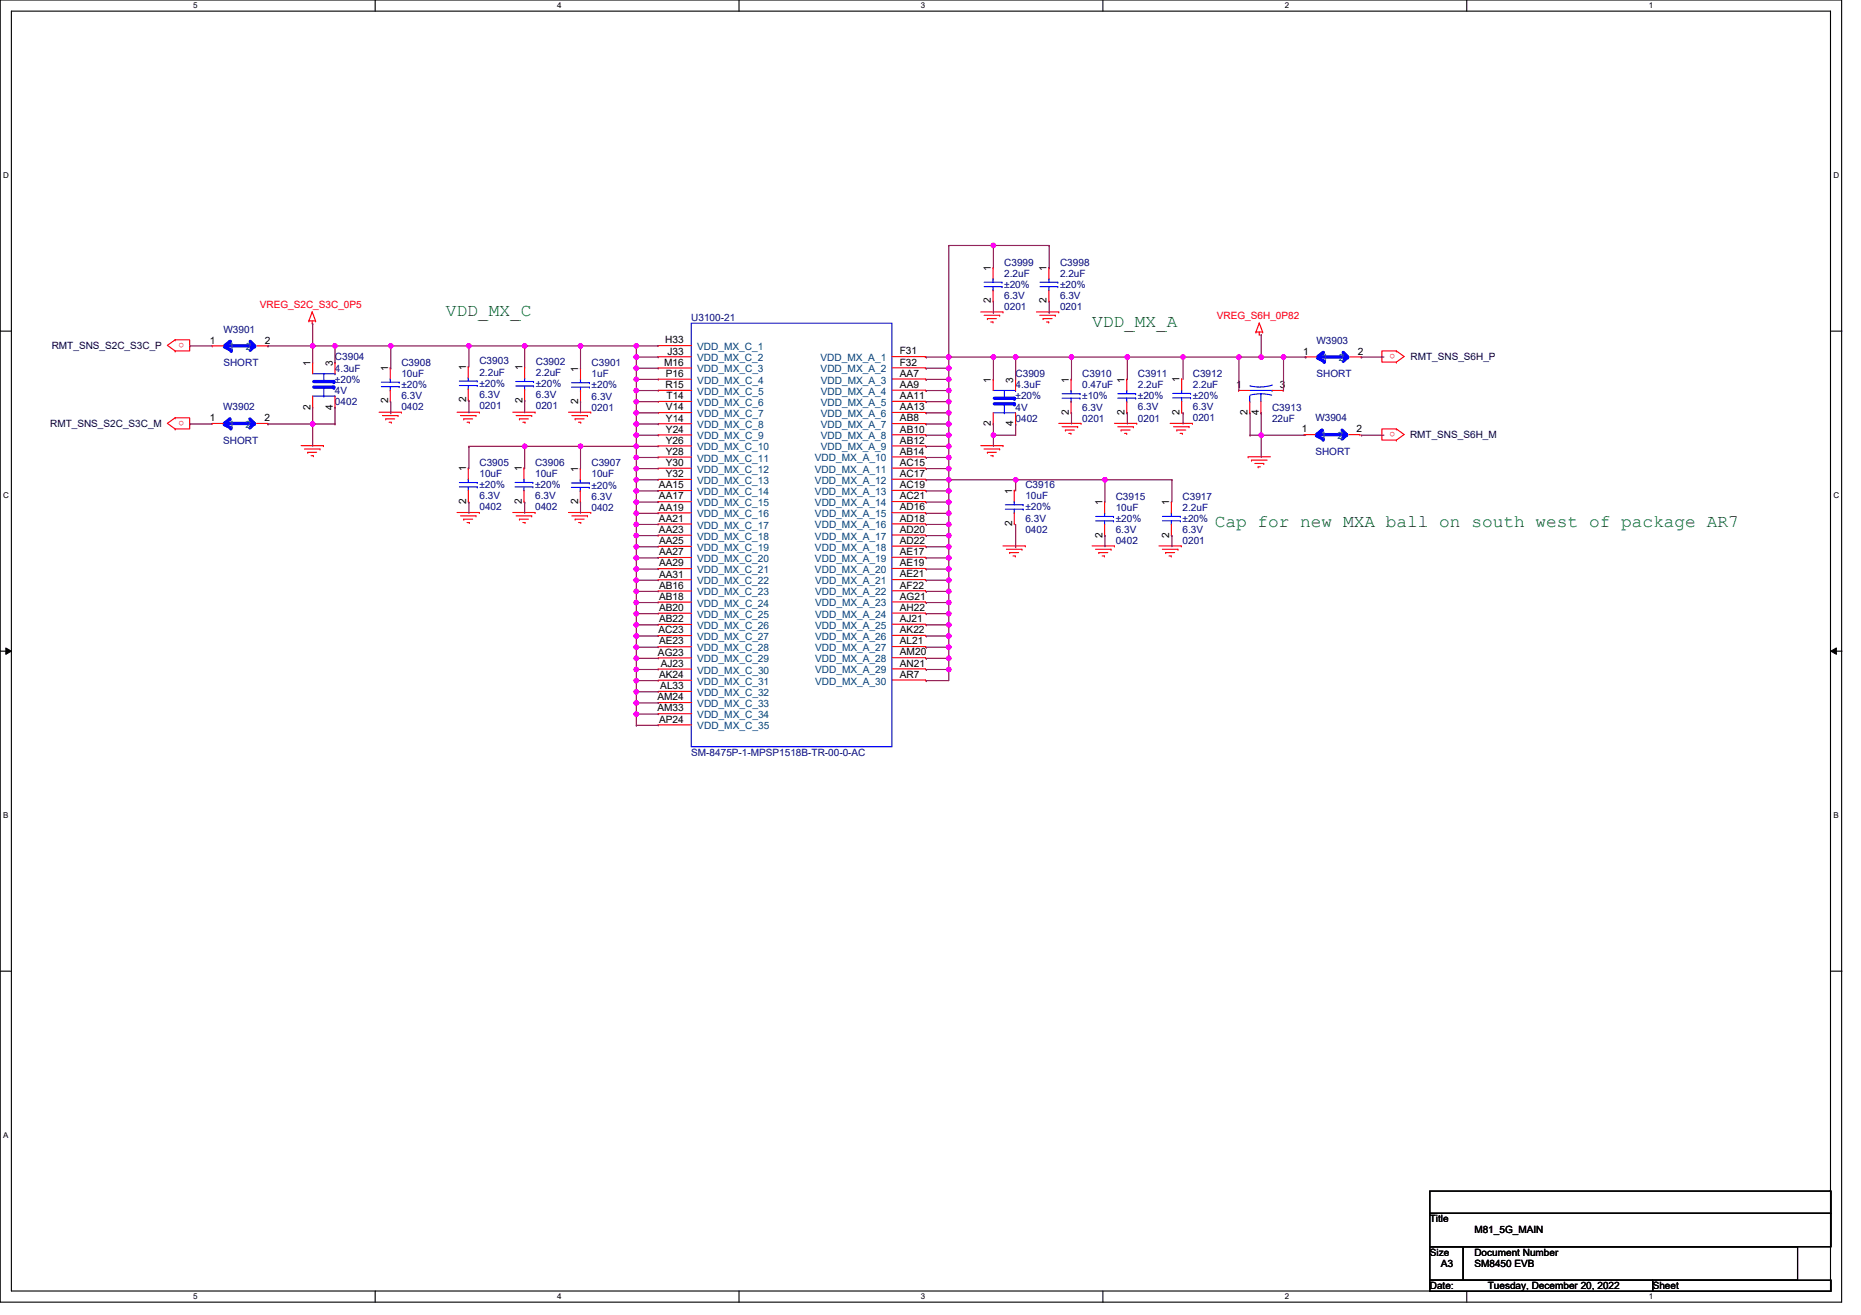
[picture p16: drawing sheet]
<svg xmlns="http://www.w3.org/2000/svg" width="297mm" height="210mm" viewBox="0 0 297 210" stroke-linecap="round" stroke-linejoin="round" font-family="sans-serif">
<defs><g id="words">
<g font-size="2.8" fill="#008000">
<text x="71.2" y="50.4">VDD_MX_C</text>
<text x="174.3" y="52.2">VDD_MX_A</text>
<text x="193.9" y="84.2">Cap for new MXA ball on south west of package AR7</text>
</g>
<g font-size="1.6">
<text x="158.1" y="43.3" transform="rotate(-90 158.1 43.3)">1</text>
<text x="167.1" y="43.3" transform="rotate(-90 167.1 43.3)">1</text>
<text x="158.1" y="48.4" transform="rotate(-90 158.1 48.4)">2</text>
<text x="167.1" y="48.4" transform="rotate(-90 167.1 48.4)">2</text>
<text x="33.5" y="54.8">1</text>
<text x="42.2" y="54.8">2</text>
<text x="49.5" y="58.4" transform="rotate(-90 49.5 58.4)">1</text>
<text x="53.1" y="58.4" transform="rotate(-90 53.1 58.4)">3</text>
<text x="61.9" y="59.2" transform="rotate(-90 61.9 59.2)">1</text>
<text x="74.4" y="59.1" transform="rotate(-90 74.4 59.1)">1</text>
<text x="83.4" y="59.1" transform="rotate(-90 83.4 59.1)">1</text>
<text x="92.3" y="59.3" transform="rotate(-90 92.3 59.3)">1</text>
<text x="106" y="58.4">M16</text>
<text x="106.2" y="54.8">H33</text>
<text x="106.5" y="56.6">J33</text>
<text x="143.6" y="56.6">F31</text>
<text x="143.6" y="58.4">F32</text>
<text x="208" y="56.6">1</text>
<text x="216.7" y="56.6">2</text>
<text x="49.5" y="65.4" transform="rotate(-90 49.5 65.4)">2</text>
<text x="53.1" y="65.4" transform="rotate(-90 53.1 65.4)">4</text>
<text x="61.9" y="64.4" transform="rotate(-90 61.9 64.4)">2</text>
<text x="74.4" y="64.2" transform="rotate(-90 74.4 64.2)">2</text>
<text x="83.4" y="64.3" transform="rotate(-90 83.4 64.3)">2</text>
<text x="92.3" y="64.5" transform="rotate(-90 92.3 64.5)">2</text>
<text x="106.2" y="61.9">R15</text>
<text x="106.3" y="60.2">P16</text>
<text x="106.3" y="65.5">V14</text>
<text x="106.4" y="63.7">T14</text>
<text x="143.6" y="60.1">AA7</text>
<text x="143.6" y="61.9">AA9</text>
<text x="143.6" y="63.7">AA11</text>
<text x="143.6" y="65.5">AA13</text>
<text x="158.2" y="61.1" transform="rotate(-90 158.2 61.1)">1</text>
<text x="161.7" y="61.1" transform="rotate(-90 161.7 61.1)">3</text>
<text x="170.6" y="61.1" transform="rotate(-90 170.6 61.1)">1</text>
<text x="179.5" y="61.1" transform="rotate(-90 179.5 61.1)">1</text>
<text x="188.2" y="61" transform="rotate(-90 188.2 61)">1</text>
<text x="197.3" y="62">1</text>
<text x="204.3" y="62">3</text>
<text x="33.5" y="67.2">1</text>
<text x="42.2" y="67.2">2</text>
<text x="106.3" y="70.8">Y26</text>
<text x="106.3" y="67.3">Y14</text>
<text x="106.3" y="69.1">Y24</text>
<text x="143.6" y="67.3">AB8</text>
<text x="143.6" y="69">AB10</text>
<text x="143.6" y="70.8">AB12</text>
<text x="158.2" y="68" transform="rotate(-90 158.2 68)">2</text>
<text x="161.7" y="68" transform="rotate(-90 161.7 68)">4</text>
<text x="170.6" y="66.2" transform="rotate(-90 170.6 66.2)">2</text>
<text x="179.5" y="66.2" transform="rotate(-90 179.5 66.2)">2</text>
<text x="188.2" y="66.2" transform="rotate(-90 188.2 66.2)">2</text>
<text x="199.1" y="66.2" transform="rotate(-90 199.1 66.2)">2</text>
<text x="200.9" y="66.2" transform="rotate(-90 200.9 66.2)">4</text>
<text x="207.8" y="69">1</text>
<text x="216.5" y="69">2</text>
<text x="74.4" y="75.2" transform="rotate(-90 74.4 75.2)">1</text>
<text x="83.3" y="75.2" transform="rotate(-90 83.3 75.2)">1</text>
<text x="92.3" y="75.3" transform="rotate(-90 92.3 75.3)">1</text>
<text x="105.2" y="77.9">AA15</text>
<text x="106.3" y="72.6">Y28</text>
<text x="106.3" y="74.4">Y30</text>
<text x="106.3" y="76.2">Y32</text>
<text x="143.6" y="72.6">AB14</text>
<text x="143.6" y="74.4">AC15</text>
<text x="143.6" y="76.1">AC17</text>
<text x="143.6" y="77.9">AC19</text>
<text x="74.4" y="80.4" transform="rotate(-90 74.4 80.4)">2</text>
<text x="83.3" y="80.4" transform="rotate(-90 83.3 80.4)">2</text>
<text x="92.3" y="80.5" transform="rotate(-90 92.3 80.5)">2</text>
<text x="105.2" y="79.7">AA17</text>
<text x="105.2" y="81.5">AA19</text>
<text x="105.2" y="83.3">AA21</text>
<text x="143.6" y="79.7">AC21</text>
<text x="143.6" y="81.5">AD16</text>
<text x="143.6" y="83.3">AD18</text>
<text x="161.5" y="78.8" transform="rotate(-90 161.5 78.8)">1</text>
<text x="161.5" y="84" transform="rotate(-90 161.5 84)">2</text>
<text x="175.9" y="80.7" transform="rotate(-90 175.9 80.7)">1</text>
<text x="186.6" y="80.6" transform="rotate(-90 186.6 80.6)">1</text>
<text x="105.2" y="85.1">AA23</text>
<text x="105.2" y="86.8">AA25</text>
<text x="105.2" y="88.6">AA27</text>
<text x="143.6" y="85">AD20</text>
<text x="143.6" y="86.8">AD22</text>
<text x="143.6" y="88.6">AE17</text>
<text x="176" y="85.8" transform="rotate(-90 176 85.8)">2</text>
<text x="186.6" y="85.8" transform="rotate(-90 186.6 85.8)">2</text>
<text x="105.2" y="90.4">AA29</text>
<text x="105.2" y="92.2">AA31</text>
<text x="105.2" y="94">AB16</text>
<text x="105.2" y="95.8">AB18</text>
<text x="143.6" y="90.4">AE19</text>
<text x="143.6" y="92.2">AE21</text>
<text x="143.6" y="93.9">AF22</text>
<text x="143.6" y="95.7">AG21</text>
<text x="105.1" y="101.1">AC23</text>
<text x="105.2" y="97.5">AB20</text>
<text x="105.2" y="99.3">AB22</text>
<text x="143.6" y="97.5">AH22</text>
<text x="143.6" y="99.3">AJ21</text>
<text x="143.6" y="101.1">AK22</text>
<text x="105" y="104.7">AG23</text>
<text x="105.2" y="102.9">AE23</text>
<text x="105.5" y="106.4">AJ23</text>
<text x="143.6" y="102.8">AL21</text>
<text x="143.6" y="104.6">AM20</text>
<text x="143.6" y="106.4">AN21</text>
<text x="104.9" y="111.8">AM24</text>
<text x="104.9" y="113.6">AM33</text>
<text x="105.2" y="108.2">AK24</text>
<text x="105.4" y="110">AL33</text>
<text x="143.6" y="108.2">AR7</text>
<text x="105.2" y="115.3">AP24</text>
<text x="228.2" y="195.1">Title</text>
<text x="235.3" y="196.9">M81_5G_MAIN</text>
<text x="228.2" y="200.4">Size</text>
<text x="230" y="202.2">A3</text>
<text x="235.3" y="200.4">Document Number</text>
<text x="235.3" y="202.2">SM8450 EVB</text>
<text x="228.2" y="205.8">Date:</text>
<text x="237.5" y="205.8">Tuesday, December 20, 2022</text>
<text x="263.8" y="205.8">Sheet</text>
</g>
<g font-size="1.6" fill="#000080">
<text x="160.3" y="42.4">C3999</text>
<text x="160.3" y="44.2">2.2uF</text>
<text x="160.3" y="47.7">6.3V</text>
<text x="160.3" y="45.9">±20%</text>
<text x="169.2" y="42.4">C3998</text>
<text x="169.2" y="44.2">2.2uF</text>
<text x="169.2" y="47.7">6.3V</text>
<text x="169.2" y="45.9">±20%</text>
<text x="35.7" y="53.1">W3901</text>
<text x="110.3" y="51.2">U3100-21</text>
<text x="160.3" y="49.5">0201</text>
<text x="169.2" y="49.5">0201</text>
<text x="35.7" y="58.4">SHORT</text>
<text x="53.5" y="57.5">C3904</text>
<text x="53.5" y="59.3">4.3uF</text>
<text x="64.1" y="58.4">C3908</text>
<text x="76.5" y="58.2">C3903</text>
<text x="76.5" y="60">2.2uF</text>
<text x="85.5" y="58.2">C3902</text>
<text x="94.4" y="58.4">C3901</text>
<text x="210.1" y="54.8">W3903</text>
<text x="35.6" y="65.5">W3902</text>
<text x="53.5" y="64.7">0402</text>
<text x="53.5" y="62.9">4V</text>
<text x="53.5" y="61.1">±20%</text>
<text x="64.1" y="60.1">10uF</text>
<text x="64.1" y="65.5">0402</text>
<text x="64.1" y="63.7">6.3V</text>
<text x="64.1" y="61.9">±20%</text>
<text x="76.5" y="65.3">0201</text>
<text x="76.5" y="63.5">6.3V</text>
<text x="76.5" y="61.7">±20%</text>
<text x="85.5" y="60">2.2uF</text>
<text x="85.5" y="65.4">0201</text>
<text x="85.5" y="63.6">6.3V</text>
<text x="85.5" y="61.8">±20%</text>
<text x="94.4" y="60.2">1uF</text>
<text x="94.4" y="65.6">0201</text>
<text x="94.4" y="63.8">6.3V</text>
<text x="94.4" y="62">±20%</text>
<text x="162.1" y="60.2">C3909</text>
<text x="162.1" y="62">4.3uF</text>
<text x="162.1" y="65.5">4V</text>
<text x="162.1" y="63.8">±20%</text>
<text x="172.7" y="60.2">C3910</text>
<text x="172.7" y="62">0.47uF</text>
<text x="172.7" y="65.5">6.3V</text>
<text x="172.7" y="63.7">±10%</text>
<text x="181.6" y="60.2">C3911</text>
<text x="181.6" y="62">2.2uF</text>
<text x="181.6" y="65.5">6.3V</text>
<text x="181.6" y="63.7">±20%</text>
<text x="190.4" y="60.1">C3912</text>
<text x="190.4" y="61.9">2.2uF</text>
<text x="190.4" y="65.5">6.3V</text>
<text x="190.4" y="63.7">±20%</text>
<text x="203" y="65.5">C3913</text>
<text x="210.1" y="60.2">SHORT</text>
<text x="35.6" y="70.8">SHORT</text>
<text x="162.1" y="67.3">0402</text>
<text x="172.7" y="67.3">0201</text>
<text x="181.6" y="67.3">0201</text>
<text x="190.4" y="67.3">0201</text>
<text x="203" y="67.3">22uF</text>
<text x="209.9" y="67.3">W3904</text>
<text x="76.5" y="74.4">C3905</text>
<text x="76.5" y="76.1">10uF</text>
<text x="76.5" y="77.9">±20%</text>
<text x="85.4" y="74.4">C3906</text>
<text x="85.4" y="76.1">10uF</text>
<text x="85.4" y="77.9">±20%</text>
<text x="94.4" y="74.4">C3907</text>
<text x="94.4" y="76.2">10uF</text>
<text x="94.4" y="78">±20%</text>
<text x="163.7" y="77.9">C3916</text>
<text x="209.9" y="72.6">SHORT</text>
<text x="76.5" y="81.5">0402</text>
<text x="76.5" y="79.7">6.3V</text>
<text x="85.4" y="81.5">0402</text>
<text x="85.4" y="79.7">6.3V</text>
<text x="94.4" y="81.6">0402</text>
<text x="94.4" y="79.8">6.3V</text>
<text x="163.7" y="79.7">10uF</text>
<text x="163.7" y="83.2">6.3V</text>
<text x="163.7" y="81.5">±20%</text>
<text x="178.1" y="79.8">C3915</text>
<text x="178.1" y="81.6">10uF</text>
<text x="178.1" y="83.3">±20%</text>
<text x="188.7" y="79.8">C3917</text>
<text x="188.7" y="81.5">2.2uF</text>
<text x="188.7" y="83.3">±20%</text>
<text x="163.7" y="85">0402</text>
<text x="178.1" y="86.9">0402</text>
<text x="178.1" y="85.1">6.3V</text>
<text x="188.7" y="86.9">0201</text>
<text x="188.7" y="85.1">6.3V</text>
<text x="110.3" y="120.6">SM-8475P-1-MPSP1518B-TR-00-0-AC</text>
</g>
<g font-size="1.6" fill="#f00">
<text x="41.5" y="49.1">VREG_S2C_S3C_0P5</text>
<text x="194.2" y="50.9">VREG_S6H_0P82</text>
<text x="29.4" y="54.7" transform="rotate(180 29.4 54.7)">o</text>
<text x="222.7" y="56.5" transform="rotate(180 222.7 56.5)">o</text>
<text x="29.4" y="67.1" transform="rotate(180 29.4 67.1)">o</text>
<text x="222.7" y="68.9" transform="rotate(180 222.7 68.9)">o</text>
</g>
<g font-size="1.6" fill="#000040">
<text x="8.3" y="55.7">RMT_SNS_S2C_S3C_P</text>
<text x="225.1" y="57.5">RMT_SNS_S6H_P</text>
<text x="8" y="68.1">RMT_SNS_S2C_S3C_M</text>
<text x="225.1" y="69.9">RMT_SNS_S6H_M</text>
</g>
<g font-size="1.6" fill="#004080">
<text x="36.5" y="55.9">1</text>
<text x="39.2" y="55.9">2</text>
<text x="111.3" y="55.9">VDD_MX_C_1</text>
<text x="111.3" y="57.7">VDD_MX_C_2</text>
<text x="111.3" y="59.5">VDD_MX_C_3</text>
<text x="131" y="57.6">VDD_MX_A_1</text>
<text x="131" y="59.4">VDD_MX_A_2</text>
<text x="211" y="57.7">1</text>
<text x="213.7" y="57.7">2</text>
<text x="111.3" y="61.2">VDD_MX_C_4</text>
<text x="111.3" y="63">VDD_MX_C_5</text>
<text x="111.3" y="64.8">VDD_MX_C_6</text>
<text x="131" y="61.2">VDD_MX_A_3</text>
<text x="131" y="63">VDD_MX_A_4</text>
<text x="131" y="64.8">VDD_MX_A_5</text>
<text x="36.5" y="68.3">1</text>
<text x="39.2" y="68.3">2</text>
<text x="111.3" y="71.9">VDD_MX_C_10</text>
<text x="111.3" y="66.6">VDD_MX_C_7</text>
<text x="111.3" y="68.4">VDD_MX_C_8</text>
<text x="111.3" y="70.1">VDD_MX_C_9</text>
<text x="131" y="66.6">VDD_MX_A_6</text>
<text x="131" y="68.3">VDD_MX_A_7</text>
<text x="131" y="70.1">VDD_MX_A_8</text>
<text x="131" y="71.9">VDD_MX_A_9</text>
<text x="210.8" y="70.1">1</text>
<text x="213.5" y="70.1">2</text>
<text x="111.3" y="73.7">VDD_MX_C_11</text>
<text x="111.3" y="75.5">VDD_MX_C_12</text>
<text x="111.3" y="77.2">VDD_MX_C_13</text>
<text x="130.1" y="73.7">VDD_MX_A_10</text>
<text x="130.1" y="75.4">VDD_MX_A_11</text>
<text x="130.1" y="77.2">VDD_MX_A_12</text>
<text x="111.3" y="79">VDD_MX_C_14</text>
<text x="111.3" y="80.8">VDD_MX_C_15</text>
<text x="111.3" y="82.6">VDD_MX_C_16</text>
<text x="130.1" y="79">VDD_MX_A_13</text>
<text x="130.1" y="80.8">VDD_MX_A_14</text>
<text x="130.1" y="82.6">VDD_MX_A_15</text>
<text x="111.3" y="84.4">VDD_MX_C_17</text>
<text x="111.3" y="86.1">VDD_MX_C_18</text>
<text x="111.3" y="87.9">VDD_MX_C_19</text>
<text x="111.3" y="89.7">VDD_MX_C_20</text>
<text x="130.1" y="84.3">VDD_MX_A_16</text>
<text x="130.1" y="86.1">VDD_MX_A_17</text>
<text x="130.1" y="87.9">VDD_MX_A_18</text>
<text x="130.1" y="89.7">VDD_MX_A_19</text>
<text x="111.3" y="91.5">VDD_MX_C_21</text>
<text x="111.3" y="93.3">VDD_MX_C_22</text>
<text x="111.3" y="95.1">VDD_MX_C_23</text>
<text x="130.1" y="91.5">VDD_MX_A_20</text>
<text x="130.1" y="93.2">VDD_MX_A_21</text>
<text x="130.1" y="95">VDD_MX_A_22</text>
<text x="111.3" y="96.8">VDD_MX_C_24</text>
<text x="111.3" y="98.6">VDD_MX_C_25</text>
<text x="111.3" y="100.4">VDD_MX_C_26</text>
<text x="130.1" y="96.8">VDD_MX_A_23</text>
<text x="130.1" y="98.6">VDD_MX_A_24</text>
<text x="130.1" y="100.4">VDD_MX_A_25</text>
<text x="111.3" y="102.2">VDD_MX_C_27</text>
<text x="111.3" y="104">VDD_MX_C_28</text>
<text x="111.3" y="105.7">VDD_MX_C_29</text>
<text x="111.3" y="107.5">VDD_MX_C_30</text>
<text x="130.1" y="102.1">VDD_MX_A_26</text>
<text x="130.1" y="103.9">VDD_MX_A_27</text>
<text x="130.1" y="105.7">VDD_MX_A_28</text>
<text x="130.1" y="107.5">VDD_MX_A_29</text>
<text x="111.3" y="109.3">VDD_MX_C_31</text>
<text x="111.3" y="111.1">VDD_MX_C_32</text>
<text x="111.3" y="112.9">VDD_MX_C_33</text>
<text x="130.1" y="109.3">VDD_MX_A_30</text>
<text x="111.3" y="114.6">VDD_MX_C_34</text>
<text x="111.3" y="116.4">VDD_MX_C_35</text>
</g>
<g font-size="1.3">
<text x="30.9" y="1.3">5</text>
<text x="88.9" y="1.3">4</text>
<text x="147" y="1.3">3</text>
<text x="205.1" y="1.3">2</text>
<text x="263.2" y="1.3">1</text>
<text x=".5" y="28.5">D</text>
<text x="292.6" y="28.5">D</text>
<text x=".5" y="79.5">C</text>
<text x="292.7" y="79.5">C</text>
<text x=".5" y="130.6">B</text>
<text x="292.7" y="130.6">B</text>
<text x=".5" y="181.7">A</text>
<text x="30.9" y="207.4">5</text>
<text x="88.9" y="207.4">4</text>
<text x="147" y="207.4">3</text>
<text x="205.1" y="207.4">2</text>
<text x="263.2" y="207.4">1</text>
</g>
</g></defs>
<path d="M1.8 1.8h290.4v204.3h-290.4zM293.9 0h-293.9v207.9h293.9v-207.9" fill="none" stroke="#000" stroke-width=".18"/>
<g fill="#fff">
<path d="M30.9 .2h.7v1.4h-.7z"/>
<path d="M30.9 206.3h.7v1.4h-.7z"/>
</g>
<path d="M59.9 0v1.8M59.9 206.1v1.8" fill="none" stroke="#000" stroke-width=".18"/>
<g fill="#fff">
<path d="M88.9 .2h.7v1.4h-.7z"/>
<path d="M88.9 206.3h.7v1.4h-.7z"/>
</g>
<path d="M118 0v1.8M118 206.1v1.8" fill="none" stroke="#000" stroke-width=".18"/>
<g fill="#fff">
<path d="M147 .2h.7v1.4h-.7z"/>
<path d="M147 206.3h.7v1.4h-.7z"/>
</g>
<path d="M176 0v1.8M176 206.1v1.8" fill="none" stroke="#000" stroke-width=".18"/>
<g fill="#fff">
<path d="M205.1 .2h.7v1.4h-.7z"/>
<path d="M205.1 206.3h.7v1.4h-.7z"/>
</g>
<path d="M234.1 0v1.8M234.1 206.1v1.8" fill="none" stroke="#000" stroke-width=".18"/>
<g fill="#fff">
<path d="M263.2 .2h.7v1.4h-.7z"/>
<path d="M263.2 206.3h.7v1.4h-.7z"/>
<path d="M.5 27.3h.9v1.4h-.9z"/>
<path d="M292.6 27.3h1v1.4h-1z"/>
<path d="M.5 78.4h.9v1.4h-.9z"/>
<path d="M292.7 78.4h.9v1.4h-.9z"/>
</g>
<path d="M0 52.9h1.8M292.2 52.9h1.8" fill="none" stroke="#000" stroke-width=".18"/>
<g fill="#fff">
<path d="M.5 129.5h.8v1.4h-.8z"/>
<path d="M292.7 129.5h.8v1.4h-.8z"/>
</g>
<path d="M0 103.9h1.8M292.2 103.9h1.8" fill="none" stroke="#000" stroke-width=".18"/>
<path d="M.9 103.4l.9 .5-.9 .5zM292.2 103.9l.9-.5v1z" fill="#000"/>
<path d="M.9 103.4l.9 .5-.9 .5zM292.2 103.9l.9-.5v1z" fill="none" stroke="#000" stroke-width=".16"/>
<path d="M.5 180.6h.8v1.4h-.8z" fill="#fff"/>
<path d="M0 155h1.8M292.2 155h1.8M228.2 190.1h64v3.6h-64zM228.2 193.7h64v5.3h-64zM228.2 199h5.4v5.3h-5.4zM228.2 199h5.4v5.4h-5.4zM233.6 199h53.3v5.3h-53.3zM233.6 199h53.3v5.4h-53.3zM228.2 204.3h35.6v1.8h-35.6zM228.2 204.4h35.6v1.7h-35.6zM263.8 204.3h28.4v1.8h-28.4zM263.8 204.4h28.4v1.7h-28.4z" fill="none" stroke="#000" stroke-width=".18"/>
<g fill="none" stroke="#f00" stroke-width=".18">
<path d="M28 56h.1M28 54.2h.1M28 54.2h2.3v1.8h-2.3M28 54.2l-1.3 .9 1.3 .9M49.3 51.2h.1M49.3 51.2h1.1M49.8 51.6h.1M49.8 49.8h.1M49.8 51.2v.4M49.8 49.8l.6 1.4M49.8 49.8l-.5 1.4M50.4 51.2h.1"/>
<path d="M62.3 58.7h.1M62.3 58.7v1.8M74.7 58.5h.1M74.7 58.5v1.8M156.5 49.8h3.6M157.1 50.3h2.5M157.6 50.9h.1M157.6 50.9h1.4M158.1 51.4h.4M158.5 51.4h.1M159.6 50.3h.1M160.1 49.8h.1"/>
<path d="M165.4 49.8h3.6M166 50.3h2.4M166.5 50.9h.1M166.5 50.9h1.4M167 51.4h.4M167.4 51.4h.1M168.4 50.3h.1M169 49.8h.1M200.5 53h.1M200.5 53h1M201 53.4h.1M201 51.6h.1"/>
<path d="M201 53v.4M201 51.6l-.5 1.4M201 51.6l.5 1.4M201.5 53h.1M222.9 57.8h.1M222.9 56h.1M222.9 56h-2.3v1.8h2.3M222.9 56l1.2 .9-1.2 .9M28 68.5h.1M28 66.7h.1M28 66.7h2.3v1.8h-2.3M28 66.7l-1.3 .9 1.3 .9"/>
<path d="M48.1 71.1h3.5M48.6 71.7h2.5M49.1 72.2h.1M49.1 72.2h1.4M49.7 72.7h.3M50 72.7h.1M51.1 71.7h.1M51.6 71.1h.1M60.5 65.8h3.6M61 66.3h2.5M61.6 66.9h.1M61.6 66.9h1.4"/>
<path d="M62.1 67.4h.4M62.3 64h.1M62.3 62.3v1.7M62.5 67.4h.1M63.5 66.3h.1M64.1 65.8h.1M73 65.8h3.5M73.5 66.3h2.5M74 66.9h.1M74 66.9h1.4M74.6 67.4h.3M74.7 63.9h.1"/>
<path d="M74.7 62.1v1.8M74.9 67.4h.1M76 66.3h.1M76.5 65.8h.1M81.8 65.8h3.6M82.4 66.3h2.5M82.9 66.9h.1M82.9 66.9h1.4M83.4 67.4h.4M83.6 74.7h.1M83.6 74.7v1.8M83.6 78.3v1.7"/>
<path d="M83.8 67.4h.1M84.9 66.3h.1M85.4 65.8h.1M90.7 65.8h3.6M91.3 66.3h2.5M91.8 66.9h.1M91.8 66.9h1.4M92.3 67.4h.4M92.7 67.4h.1M93.8 66.3h.1M94.3 65.8h.1M156.5 71.1h3.6"/>
<path d="M157.1 71.7h2.5M157.6 72.2h.1M157.6 72.2h1.4M158.1 72.7h.4M158.5 72.7h.1M159.6 71.7h.1M160.1 71.1h.1M161.9 78.3h.1M161.9 78.3v1.7M169 67.6h3.5M169.5 68.1h2.5M170.1 68.6h.1"/>
<path d="M170.1 68.6h1.4M170.6 69.2h.3M170.9 69.2h.1M172 68.1h.1M172.5 67.6h.1M177.9 67.6h3.5M178.4 68.1h2.5M178.9 68.6h.1M178.9 68.6h1.5M179.5 69.2h.3M179.8 69.2h.1M180.9 68.1h.1"/>
<path d="M181.4 67.6h.1M186.8 67.6h3.5M187.3 68.1h2.5M187.8 68.6h.1M187.8 68.6h1.5M188.4 69.2h.3M188.7 69.2h.1M189.8 68.1h.1M190.3 67.6h.1M199.2 72.9h.1M199.2 72.9h3.6M199.8 73.5h.1"/>
<path d="M199.8 73.5h2.4M200.3 74h1.4M200.8 74.5h.1M200.8 74.5h.4M201.7 74h.1M222.9 70.2h.1M222.9 68.5h.1M222.9 68.5h-2.3v1.7h2.3M222.9 68.5l1.2 .9-1.2 .8M73 81.8h3.5M73.5 82.3h2.5M74 82.9h.1"/>
<path d="M74 82.9h1.4M74.6 83.4h.3M74.9 83.4h.1M76 82.3h.1M76.5 81.8h.1M81.8 81.8h3.6M82.4 82.3h2.5M82.9 82.9h.1M82.9 82.9h1.4M83.4 83.4h.4M83.6 80h.1M83.8 83.4h.1"/>
<path d="M84.9 82.3h.1M85.4 81.8h.1M90.7 81.8h3.6M91.3 82.3h2.5M91.8 82.9h.1M91.8 82.9h1.4M92.3 83.4h.4M92.7 83.4h.1M93.8 82.3h.1M94.3 81.8h.1M160.1 87.1h3.6M160.6 87.7h2.5"/>
<path d="M161.2 88.2h.1M161.2 88.2h1.4M161.7 88.7h.3M161.9 83.6h.1M161.9 81.8v1.8M162 88.7h.1M163.1 87.7h.1M163.7 87.1h.1M174.3 87.1h3.6M174.9 87.7h2.4M175.4 88.2h.1M175.4 88.2h1.4"/>
<path d="M175.9 88.7h.4M176.3 88.7h.1M177.3 87.7h.1M177.9 87.1h.1M185 87.1h3.5M185.5 87.7h2.5M186.1 88.2h.1M186.1 88.2h1.4M186.6 88.7h.3M186.9 88.7h.1M188 87.7h.1M188.5 87.1h.1"/>
</g>
<g fill="none" stroke="#00f" stroke-width=".18">
<path d="M60.9 61h2.8M60.9 61.7h2.8M62.3 60.5h.1M62.3 62.3h.1M62.3 60.5v.5M62.3 61.7v.6M63.7 61h.1M63.7 61.7h.1M73.3 60.8h2.9M73.3 61.5h2.9M74.7 60.3h.1M74.7 62.1h.1"/>
<path d="M74.7 60.3v.5M74.7 61.5v.6M76.2 60.8h.1M76.2 61.5h.1M82.2 77h2.9M82.2 77.7h2.9M83.6 76.5h.1M83.6 78.3h.1M83.6 76.5v.5M83.6 77.7v.6M85.1 77h.1M85.1 77.7h.1"/>
<path d="M160.5 80.6h2.8M160.5 81.3h2.8M161.9 80h.1M161.9 81.8h.1M161.9 80v.6M161.9 81.3v.5M163.3 80.6h.1M163.3 81.3h.1"/>
</g>
<path d="M39.9 66.9l.5 .5" fill="none" stroke="#00f" stroke-width=".53"/>
<circle cx="40.4" cy="67.4" r=".26" fill="#00f"/>
<path d="M40.6 67.6l-.7 .7" fill="none" stroke="#00f" stroke-width=".53"/>
<circle cx="40.6" cy="67.6" r=".26" fill="#00f"/>
<path d="M36.2 67.6h3.9" fill="none" stroke="#00f" stroke-width=".53"/>
<circle cx="40.1" cy="67.6" r=".26" fill="#00f"/>
<path d="M36.7 66.9l-.9 .7" fill="none" stroke="#00f" stroke-width=".53"/>
<circle cx="36.7" cy="66.9" r=".26" fill="#00f"/>
<path d="M35.8 67.8l1.1 .5" fill="none" stroke="#00f" stroke-width=".53"/>
<circle cx="36.9" cy="68.3" r=".26" fill="#00f"/>
<path d="M33.8 67.6h.1M33.8 67.6h1.8M41 67.6h1.7M42.7 67.6h.1M74.7 74.7h.1M74.7 74.7v1.8M74.8 78.3v1.7M74.8 80h.1" fill="none" stroke="#f00" stroke-width=".18"/>
<path d="M73.3 77h2.9M73.3 77.7h2.9M74.7 76.5h.1M74.7 78.3h.1M74.7 76.5v.5M74.7 77.7v.6M76.2 77h.1M76.2 77.7h.1" fill="none" stroke="#00f" stroke-width=".18"/>
<path d="M214.2 68.7l.5 .5" fill="none" stroke="#00f" stroke-width=".53"/>
<circle cx="214.7" cy="69.2" r=".26" fill="#00f"/>
<path d="M214.9 69.4l-.7 .7" fill="none" stroke="#00f" stroke-width=".53"/>
<circle cx="214.9" cy="69.4" r=".26" fill="#00f"/>
<path d="M210.5 69.4h3.9" fill="none" stroke="#00f" stroke-width=".53"/>
<circle cx="214.4" cy="69.4" r=".26" fill="#00f"/>
<path d="M211 68.7l-.9 .7" fill="none" stroke="#00f" stroke-width=".53"/>
<circle cx="211" cy="68.7" r=".26" fill="#00f"/>
<path d="M210.1 69.6l1.1 .5" fill="none" stroke="#00f" stroke-width=".53"/>
<circle cx="211.2" cy="70.1" r=".26" fill="#00f"/>
<g fill="none" stroke="#f00" stroke-width=".18">
<path d="M105 55.2h.1M105 55.2h5.4M105 57h.1M105 57h5.4M105.1 58.7h.1M105.1 58.7h5.3M142.4 56.9h5.3M142.4 58.7h5.3M147.7 56.9h.1M147.7 58.7h.1M105 71.2h.1M105 71.2h5.4"/>
<path d="M105 73h.1M105 73h5.4M105 74.7h.1M105 74.7h5.4M105 76.5h.1M105 76.5h5.4M105 78.3h.1M105 78.3h5.4M105.1 60.5h.1M105.1 60.5h5.3M105.1 62.3h.1M105.1 62.3h5.3"/>
<path d="M105.1 64.1h.1M105.1 64.1h5.3M105.1 65.9h.1M105.1 65.9h5.3M105.1 67.6h.1M105.1 67.6h5.3M105.1 69.4h.1M105.1 69.4h5.3M142.4 72.9h5.3M142.4 74.7h5.3M142.4 76.5h5.3M142.4 78.3h5.3"/>
<path d="M142.4 60.5h5.3M142.4 62.3h5.3M142.4 64.1h5.3M142.4 65.8h5.3M142.4 67.6h5.3M142.4 69.4h5.3M142.4 71.2h5.3M147.7 72.9h.1M147.7 74.7h.1M147.7 76.5h.1M147.7 78.3h.1M147.7 60.5h.1"/>
<path d="M147.7 62.3h.1M147.7 64.1h.1M147.7 65.8h.1M147.7 67.6h.1M147.7 69.4h.1M147.7 71.2h.1M179.8 60.5h.1M179.8 60.5v1.8M179.8 65.9h.1M179.8 64.1v1.8M188.6 60.5h.1M188.6 60.5v1.8"/>
<path d="M188.6 65.8h.1M188.6 64v1.8M208.2 69.4h.1M208.2 69.4h1.7M215.3 69.4h1.8M217.1 69.4h.1M105 80.1h.1M105 80.1h5.4M105 81.9h.1M105 81.9h5.4M105 83.6h.1M105 83.6h5.4"/>
<path d="M105 85.4h.1M105 85.4h5.4M105 87.2h.1M105 87.2h5.4M105 89h.1M105 89h5.4M105 90.8h.1M105 90.8h5.4M105 92.6h.1M105 92.6h5.4M105 94.3h.1M105 94.3h5.4"/>
<path d="M105 96.1h.1M105 96.1h5.4M105.1 97.9h.1M105.1 97.9h5.3M105.1 99.7h.1M105.1 99.7h5.3M142.4 80.1h5.3M142.4 81.8h5.3M142.4 83.6h5.3M142.4 85.4h5.3M142.4 87.2h5.3M142.4 89h5.3"/>
<path d="M142.4 90.7h5.3M142.4 92.5h5.3M142.4 94.3h5.3M142.4 96.1h5.3M142.4 97.9h5.3M142.4 99.6h5.3M147.7 80.1h.1M147.7 81.8h.1M147.7 83.6h.1M147.7 85.4h.1M147.7 87.2h.1M147.7 89h.1"/>
<path d="M147.7 90.7h.1M147.7 92.5h.1M147.7 94.3h.1M147.7 96.1h.1M147.7 97.9h.1M147.7 99.6h.1M187 80.1h.1M187 80.1v1.8M187 85.5h.1M187 83.7v1.8M105.1 101.5h.1M105.1 101.5h5.3"/>
<path d="M105.1 103.2h.1M105.1 103.2h5.3M105.1 105h.1M105.1 105h5.3M105.1 106.8h.1M105.1 106.8h5.3M105.1 108.6h.1M105.1 108.6h5.3M105.1 110.4h.1M105.1 110.4h5.3M105.1 112.1h.1M105.1 112.1h5.3"/>
<path d="M105.1 113.9h.1M105.1 113.9h5.3M105.1 115.7h.1M105.1 115.7h5.3M142.4 101.4h5.3M142.4 103.2h5.3M142.4 105h5.3M142.4 106.8h5.3M142.4 108.5h5.3M147.7 101.4h.1M147.7 103.2h.1M147.7 105h.1"/>
<path d="M147.7 106.8h.1M147.7 108.5h.1"/>
</g>
<g fill="none" stroke="#00f" stroke-width=".18">
<path d="M110.3 51.6h32.1v67.6h-32.1zM178.4 62.8h2.9M178.4 63.6h2.9M179.8 62.3h.1M179.8 64.1h.1M179.8 62.3v.5M179.8 63.6v.5M181.3 62.8h.1M181.3 63.6h.1M187.2 62.8h2.8M187.2 63.5h2.8M188.6 62.3h.1"/>
<path d="M188.6 64h.1M188.6 62.3v.5M188.6 63.5v.5M190 62.8h.1M190 63.5h.1M185.5 82.4h2.9M185.5 83.1h2.9M187 81.9h.1M187 83.7h.1M187 81.9v.5M187 83.1v.6M188.4 82.4h.1"/>
<path d="M188.4 83.1h.1"/>
</g>
<path d="M214.4 56.3l.5 .5" fill="none" stroke="#00f" stroke-width=".53"/>
<circle cx="214.9" cy="56.8" r=".26" fill="#00f"/>
<path d="M215.1 57l-.7 .7" fill="none" stroke="#00f" stroke-width=".53"/>
<circle cx="215.1" cy="57" r=".26" fill="#00f"/>
<path d="M210.7 57h3.9" fill="none" stroke="#00f" stroke-width=".53"/>
<circle cx="214.6" cy="57" r=".26" fill="#00f"/>
<path d="M211.2 56.3l-.9 .7" fill="none" stroke="#00f" stroke-width=".53"/>
<circle cx="211.2" cy="56.3" r=".26" fill="#00f"/>
<path d="M210.3 57.1l1.1 .6" fill="none" stroke="#00f" stroke-width=".53"/>
<circle cx="211.4" cy="57.7" r=".26" fill="#00f"/>
<g fill="none" stroke="#f00" stroke-width=".18">
<path d="M83.7 58.6h.1M83.7 58.6v1.8M158.5 42.7h.1M158.5 42.7v1.8M158.5 48.1h.1M158.5 46.3v1.8M167.4 42.7h.1M167.4 42.7v1.8M167.4 48.1h.1M167.4 46.3v1.8M208.3 57h.1M208.3 57h1.8"/>
<path d="M215.5 57h1.7M217.2 57h.1M83.7 63.9h.1M83.7 62.2v1.7M92.6 74.8h.1M92.6 74.8v1.8M92.6 78.3v1.8M171 60.5h.1M171 60.5v1.8M171 65.9h.1M171 64.1v1.8M197.7 62.3h.1"/>
<path d="M197.7 62.3h1.8M199.5 65.9h.1M199.5 64.1v1.8M201.3 65.9h.1M201.3 64.1v1.8M203 62.3h1.8M204.8 62.3h.1M92.6 80.1h.1M176.3 80.1h.1M176.3 80.1v1.8M176.3 85.5h.1M176.3 83.7v1.8"/>
</g>
<g fill="none" stroke="#00f" stroke-width=".18">
<path d="M157.1 45.1h2.8M157.1 45.8h2.8M158.5 44.5h.1M158.5 46.3h.1M158.5 44.5v.6M158.5 45.8v.5M159.9 45.1h.1M159.9 45.8h.1M166 45.1h2.8M166 45.8h2.8M167.4 44.5h.1M167.4 46.3h.1"/>
<path d="M167.4 44.5v.6M167.4 45.8v.5M168.8 45.1h.1M168.8 45.8h.1M82.3 60.9h2.9M82.3 61.6h2.9M83.7 60.4h.1M83.7 62.1h.1M83.7 60.4v.5M83.7 61.6v.5M85.2 60.9h.1M85.2 61.6h.1"/>
<path d="M91.2 77.1h2.8M91.2 77.8h2.8M92.6 76.6h.1M92.6 78.3h.1M92.6 76.6v.5M92.6 77.8v.5M94 77.1h.1M94 77.8h.1M158.5 65.9h3.6M162.1 65.9h.1M169.5 62.8h2.9M169.5 63.6h2.9"/>
<path d="M171 62.3h.1M171 64.1h.1M171 62.3v.5M171 63.6v.5M172.4 62.8h.1M172.4 63.6h.1M199.5 64.1h.1M199.5 62.3h3.5M199.5 63.2v.9M199.5 63.1a6.9 6.9 0 0 1 3.5 0M201.3 62.9h.1M201.3 62.9v1.2"/>
<path d="M203 62.3h.1M203.1 61.5a6.6 6.6 0 0 1-3.6 .1M174.9 82.4h2.8M174.9 83.1h2.8M176.3 81.9h.1M176.3 83.7h.1M176.3 81.9v.5M176.3 83.1v.6M177.7 82.4h.1M177.7 83.1h.1"/>
</g>
<path d="M158.7 63.6h3.2" fill="none" stroke="#00f" stroke-width=".53"/>
<circle cx="161.9" cy="63.6" r=".26" fill="#00f"/>
<path d="M158.7 64.5h3.2" fill="none" stroke="#00f" stroke-width=".53"/>
<circle cx="161.9" cy="64.5" r=".26" fill="#00f"/>
<path d="M158.5 62.3h3.6M160.3 63.4h.1M160.3 65.9h.1M160.3 62.3v1.1M160.3 64.6v1.3M162.1 62.3h.1" fill="none" stroke="#00f" stroke-width=".18"/>
<path d="M158.5 60.5h.1M158.5 60.5v1.8M158.5 67.7h.1M158.5 65.9v1.8M162.1 60.5h.1M162.1 60.5v1.8M162.1 67.7h.1M162.1 65.9v1.8" fill="none" stroke="#f00" stroke-width=".18"/>
<path d="M39.9 54.5l.6 .5" fill="none" stroke="#00f" stroke-width=".53"/>
<circle cx="40.5" cy="55" r=".27" fill="#00f"/>
<path d="M40.6 55.2l-.7 .7" fill="none" stroke="#00f" stroke-width=".53"/>
<circle cx="40.6" cy="55.2" r=".27" fill="#00f"/>
<path d="M36.2 55.2h3.9" fill="none" stroke="#00f" stroke-width=".53"/>
<circle cx="40.1" cy="55.2" r=".27" fill="#00f"/>
<path d="M36.7 54.5l-.9 .7" fill="none" stroke="#00f" stroke-width=".53"/>
<circle cx="36.7" cy="54.5" r=".27" fill="#00f"/>
<path d="M35.8 55.4l1.1 .5" fill="none" stroke="#00f" stroke-width=".53"/>
<circle cx="36.9" cy="55.9" r=".27" fill="#00f"/>
<path d="M33.9 55.2h.1M33.9 55.2h1.8M41 55.2h1.8M42.8 55.2h.1" fill="none" stroke="#f00" stroke-width=".18"/>
<path d="M49.9 63.2h3.6M53.5 63.2h.1" fill="none" stroke="#00f" stroke-width=".18"/>
<path d="M50.1 60.9h3.2" fill="none" stroke="#00f" stroke-width=".53"/>
<circle cx="53.3" cy="60.9" r=".27" fill="#00f"/>
<path d="M50.1 61.8h3.2" fill="none" stroke="#00f" stroke-width=".53"/>
<circle cx="53.3" cy="61.8" r=".27" fill="#00f"/>
<g fill="none" stroke="#00f" stroke-width=".18">
<path d="M49.9 59.7h3.6M51.7 59.7v1M53.5 59.7h.1M51.7 60.7h.1M51.7 63.2h.1M51.7 62v1.2M91.2 61.1h2.9M91.2 61.8h2.9M92.7 60.6h.1M92.7 62.3h.1M92.7 60.6v.5M92.7 61.8v.5"/>
<path d="M94.1 61.1h.1M94.1 61.8h.1"/>
</g>
<path d="M49.9 57.9h.1M49.9 57.9v1.8M53.5 57.9h.1M53.5 57.9v1.8M92.7 58.8h.1M92.7 58.8v1.8M49.9 65h.1M49.9 63.2v1.8M53.5 65h.1M53.5 63.2v1.8M92.7 64.1h.1M92.7 62.3v1.8" fill="none" stroke="#f00" stroke-width=".18"/>
<path d="M101.6 55.2h.1M101.6 55.2v1.8" fill="none" stroke="#800040" stroke-width=".18"/>
<circle cx="101.6" cy="57" r=".35" fill="#f0f"/>
<circle cx="101.6" cy="57" r=".35" fill="none" stroke="#f0f" stroke-width=".18"/>
<path d="M101.6 55.2h.1M101.6 57h.1M101.6 58.8h.1M101.6 55.2h3.5M101.6 57h3.5M101.6 57v3.6M101.6 58.8h3.5" fill="none" stroke="#800040" stroke-width=".18"/>
<circle cx="101.6" cy="58.8" r=".35" fill="#f0f"/>
<circle cx="101.6" cy="58.8" r=".35" fill="none" stroke="#f0f" stroke-width=".18"/>
<path d="M101.6 60.6h.1M101.6 60.6h3.5M101.6 60.6v1.7" fill="none" stroke="#800040" stroke-width=".18"/>
<circle cx="101.6" cy="60.6" r=".35" fill="#f0f"/>
<circle cx="101.6" cy="60.6" r=".35" fill="none" stroke="#f0f" stroke-width=".18"/>
<path d="M101.6 62.3h.1M101.6 62.3h3.5M101.6 62.3v1.8" fill="none" stroke="#800040" stroke-width=".18"/>
<circle cx="101.6" cy="64.1" r=".35" fill="#f0f"/>
<circle cx="101.6" cy="64.1" r=".35" fill="none" stroke="#f0f" stroke-width=".18"/>
<circle cx="101.6" cy="62.3" r=".35" fill="#f0f"/>
<circle cx="101.6" cy="62.3" r=".35" fill="none" stroke="#f0f" stroke-width=".18"/>
<path d="M101.6 64.1h.1M101.6 65.9h.1M101.6 64.1h3.5M101.6 64.1v3.6M101.6 65.9h3.5" fill="none" stroke="#800040" stroke-width=".18"/>
<circle cx="101.6" cy="67.7" r=".35" fill="#f0f"/>
<circle cx="101.6" cy="67.7" r=".35" fill="none" stroke="#f0f" stroke-width=".18"/>
<circle cx="101.6" cy="65.9" r=".35" fill="#f0f"/>
<circle cx="101.6" cy="65.9" r=".35" fill="none" stroke="#f0f" stroke-width=".18"/>
<path d="M101.6 67.7h.1M101.6 69.5h.1M101.6 67.7h3.5M101.6 67.7v1.8M101.6 69.5h3.5" fill="none" stroke="#800040" stroke-width=".18"/>
<circle cx="101.6" cy="69.5" r=".35" fill="#f0f"/>
<circle cx="101.6" cy="69.5" r=".35" fill="none" stroke="#f0f" stroke-width=".18"/>
<path d="M101.6 69.5h.1M101.6 71.2h.1M101.6 73h.1M101.6 69.5v5.3M101.6 71.2h3.5M101.6 73h3.5" fill="none" stroke="#800040" stroke-width=".18"/>
<circle cx="101.6" cy="73" r=".35" fill="#f0f"/>
<circle cx="101.6" cy="73" r=".35" fill="none" stroke="#f0f" stroke-width=".18"/>
<path d="M101.6 74.8h.1M101.6 74.8h3.5" fill="none" stroke="#800040" stroke-width=".18"/>
<circle cx="101.6" cy="74.8" r=".35" fill="#f0f"/>
<circle cx="101.6" cy="74.8" r=".35" fill="none" stroke="#f0f" stroke-width=".18"/>
<path d="M101.6 74.8h.1M101.6 76.6h.1M101.6 74.8v3.6M101.6 76.6h3.5" fill="none" stroke="#800040" stroke-width=".18"/>
<circle cx="101.6" cy="76.6" r=".35" fill="#f0f"/>
<circle cx="101.6" cy="76.6" r=".35" fill="none" stroke="#f0f" stroke-width=".18"/>
<path d="M101.6 78.4h.1M101.6 78.4h3.5M101.6 78.4v1.7" fill="none" stroke="#800040" stroke-width=".18"/>
<circle cx="101.6" cy="80.1" r=".35" fill="#f0f"/>
<circle cx="101.6" cy="80.1" r=".35" fill="none" stroke="#f0f" stroke-width=".18"/>
<circle cx="101.6" cy="78.4" r=".35" fill="#f0f"/>
<circle cx="101.6" cy="78.4" r=".35" fill="none" stroke="#f0f" stroke-width=".18"/>
<path d="M101.6 80.1h.1M101.6 81.9h.1M101.6 80.1h3.5M101.6 80.1v1.8M101.6 81.9h3.5" fill="none" stroke="#800040" stroke-width=".18"/>
<circle cx="101.6" cy="81.9" r=".35" fill="#f0f"/>
<circle cx="101.6" cy="81.9" r=".35" fill="none" stroke="#f0f" stroke-width=".18"/>
<path d="M101.6 81.9h.1M101.6 83.7h.1M101.6 81.9v1.8M101.6 83.7h3.5" fill="none" stroke="#800040" stroke-width=".18"/>
<circle cx="101.6" cy="83.7" r=".35" fill="#f0f"/>
<circle cx="101.6" cy="83.7" r=".35" fill="none" stroke="#f0f" stroke-width=".18"/>
<path d="M101.6 83.7h.1M101.6 83.7v1.8" fill="none" stroke="#800040" stroke-width=".18"/>
<circle cx="101.6" cy="85.5" r=".35" fill="#f0f"/>
<circle cx="101.6" cy="85.5" r=".35" fill="none" stroke="#f0f" stroke-width=".18"/>
<path d="M101.6 85.5h.1M101.6 87.3h.1M101.6 85.5h3.5M101.6 85.5v3.6M101.6 87.3h3.5" fill="none" stroke="#800040" stroke-width=".18"/>
<circle cx="101.6" cy="89.1" r=".35" fill="#f0f"/>
<circle cx="101.6" cy="89.1" r=".35" fill="none" stroke="#f0f" stroke-width=".18"/>
<circle cx="101.6" cy="87.3" r=".35" fill="#f0f"/>
<circle cx="101.6" cy="87.3" r=".35" fill="none" stroke="#f0f" stroke-width=".18"/>
<path d="M101.6 89.1h.1M101.6 89.1h3.5M101.6 89.1v1.7" fill="none" stroke="#800040" stroke-width=".18"/>
<circle cx="101.6" cy="90.8" r=".35" fill="#f0f"/>
<circle cx="101.6" cy="90.8" r=".35" fill="none" stroke="#f0f" stroke-width=".18"/>
<path d="M101.6 90.8h.1M101.6 92.6h.1M101.6 90.8h3.5M101.6 90.8v3.6M101.6 92.6h3.5" fill="none" stroke="#800040" stroke-width=".18"/>
<circle cx="101.6" cy="94.4" r=".35" fill="#f0f"/>
<circle cx="101.6" cy="94.4" r=".35" fill="none" stroke="#f0f" stroke-width=".18"/>
<circle cx="101.6" cy="92.6" r=".35" fill="#f0f"/>
<circle cx="101.6" cy="92.6" r=".35" fill="none" stroke="#f0f" stroke-width=".18"/>
<path d="M101.6 94.4h.1M101.6 94.4h3.5M101.6 94.4v1.8" fill="none" stroke="#800040" stroke-width=".18"/>
<circle cx="101.6" cy="96.2" r=".35" fill="#f0f"/>
<circle cx="101.6" cy="96.2" r=".35" fill="none" stroke="#f0f" stroke-width=".18"/>
<path d="M101.6 96.2h.1M101.6 98h.1M101.6 96.2h3.5M101.6 96.2v3.5M101.6 98h3.5" fill="none" stroke="#800040" stroke-width=".18"/>
<circle cx="101.6" cy="98" r=".35" fill="#f0f"/>
<circle cx="101.6" cy="98" r=".35" fill="none" stroke="#f0f" stroke-width=".18"/>
<path d="M101.6 99.7h.1M101.6 99.7h3.5M101.6 99.7v1.8" fill="none" stroke="#800040" stroke-width=".18"/>
<circle cx="101.6" cy="99.7" r=".35" fill="#f0f"/>
<circle cx="101.6" cy="99.7" r=".35" fill="none" stroke="#f0f" stroke-width=".18"/>
<path d="M101.6 101.5h.1M101.6 101.5h3.5M101.6 101.5v1.8" fill="none" stroke="#800040" stroke-width=".18"/>
<circle cx="101.6" cy="103.3" r=".35" fill="#f0f"/>
<circle cx="101.6" cy="103.3" r=".35" fill="none" stroke="#f0f" stroke-width=".18"/>
<circle cx="101.6" cy="101.5" r=".35" fill="#f0f"/>
<circle cx="101.6" cy="101.5" r=".35" fill="none" stroke="#f0f" stroke-width=".18"/>
<path d="M101.6 103.3h.1M101.6 105.1h.1M101.6 103.3h3.5M101.6 103.3v3.6M101.6 105.1h3.5" fill="none" stroke="#800040" stroke-width=".18"/>
<circle cx="101.6" cy="106.9" r=".35" fill="#f0f"/>
<circle cx="101.6" cy="106.9" r=".35" fill="none" stroke="#f0f" stroke-width=".18"/>
<circle cx="101.6" cy="105.1" r=".35" fill="#f0f"/>
<circle cx="101.6" cy="105.1" r=".35" fill="none" stroke="#f0f" stroke-width=".18"/>
<path d="M101.6 106.9h.1M101.6 108.6h.1M101.6 106.9h3.5M101.6 106.9v1.7M101.6 108.6h3.5" fill="none" stroke="#800040" stroke-width=".18"/>
<circle cx="101.6" cy="108.6" r=".35" fill="#f0f"/>
<circle cx="101.6" cy="108.6" r=".35" fill="none" stroke="#f0f" stroke-width=".18"/>
<path d="M101.6 108.6h.1M101.6 110.4h.1M101.6 108.6v3.6M101.6 110.4h3.5" fill="none" stroke="#800040" stroke-width=".18"/>
<circle cx="101.6" cy="112.2" r=".35" fill="#f0f"/>
<circle cx="101.6" cy="112.2" r=".35" fill="none" stroke="#f0f" stroke-width=".18"/>
<circle cx="101.6" cy="110.4" r=".35" fill="#f0f"/>
<circle cx="101.6" cy="110.4" r=".35" fill="none" stroke="#f0f" stroke-width=".18"/>
<path d="M101.6 112.2h.1M101.6 114h.1M101.6 112.2h3.5M101.6 112.2v1.8M101.6 114h3.5" fill="none" stroke="#800040" stroke-width=".18"/>
<circle cx="101.6" cy="114" r=".35" fill="#f0f"/>
<circle cx="101.6" cy="114" r=".35" fill="none" stroke="#f0f" stroke-width=".18"/>
<path d="M147.9 57h.1M147.9 57h3.5M151.4 57h.1M151.4 57v1.8M101.6 114h.1M101.6 115.8h.1M101.6 114v1.8M101.6 115.8h3.5" fill="none" stroke="#800040" stroke-width=".18"/>
<circle cx="151.4" cy="57" r=".35" fill="#f0f"/>
<circle cx="151.4" cy="57" r=".35" fill="none" stroke="#f0f" stroke-width=".18"/>
<path d="M147.9 58.8h.1M147.9 58.8h3.5" fill="none" stroke="#800040" stroke-width=".18"/>
<circle cx="151.4" cy="58.8" r=".35" fill="#f0f"/>
<circle cx="151.4" cy="58.8" r=".35" fill="none" stroke="#f0f" stroke-width=".18"/>
<path d="M151.4 58.8h.1M151.4 58.8v1.8h-3.5M147.9 60.6h.1" fill="none" stroke="#800040" stroke-width=".18"/>
<circle cx="151.4" cy="60.6" r=".35" fill="#f0f"/>
<circle cx="151.4" cy="60.6" r=".35" fill="none" stroke="#f0f" stroke-width=".18"/>
<path d="M147.9 62.3h.1M151.4 60.6h.1M151.4 60.6v1.7h-3.5" fill="none" stroke="#800040" stroke-width=".18"/>
<circle cx="151.4" cy="62.3" r=".35" fill="#f0f"/>
<circle cx="151.4" cy="62.3" r=".35" fill="none" stroke="#f0f" stroke-width=".18"/>
<path d="M147.9 64.1h.1M151.4 62.3h.1M151.4 62.3v1.8h-3.5" fill="none" stroke="#800040" stroke-width=".18"/>
<circle cx="151.4" cy="64.1" r=".35" fill="#f0f"/>
<circle cx="151.4" cy="64.1" r=".35" fill="none" stroke="#f0f" stroke-width=".18"/>
<path d="M147.9 65.9h.1M151.4 64.1h.1M151.4 64.1v1.8h-3.5" fill="none" stroke="#800040" stroke-width=".18"/>
<circle cx="151.4" cy="65.9" r=".35" fill="#f0f"/>
<circle cx="151.4" cy="65.9" r=".35" fill="none" stroke="#f0f" stroke-width=".18"/>
<path d="M147.9 67.7h.1M151.4 65.9h.1M151.4 65.9v1.8h-3.5" fill="none" stroke="#800040" stroke-width=".18"/>
<circle cx="151.4" cy="67.7" r=".35" fill="#f0f"/>
<circle cx="151.4" cy="67.7" r=".35" fill="none" stroke="#f0f" stroke-width=".18"/>
<path d="M147.9 69.5h.1M151.4 67.7h.1M151.4 67.7v1.8h-3.5" fill="none" stroke="#800040" stroke-width=".18"/>
<circle cx="151.4" cy="69.5" r=".35" fill="#f0f"/>
<circle cx="151.4" cy="69.5" r=".35" fill="none" stroke="#f0f" stroke-width=".18"/>
<path d="M147.9 71.2h.1M151.4 69.5h.1M151.4 69.5v1.7h-3.5" fill="none" stroke="#800040" stroke-width=".18"/>
<circle cx="151.4" cy="71.2" r=".35" fill="#f0f"/>
<circle cx="151.4" cy="71.2" r=".35" fill="none" stroke="#f0f" stroke-width=".18"/>
<path d="M147.9 73h.1M151.4 71.2h.1M151.4 71.2v1.8h-3.5" fill="none" stroke="#800040" stroke-width=".18"/>
<circle cx="151.4" cy="73" r=".35" fill="#f0f"/>
<circle cx="151.4" cy="73" r=".35" fill="none" stroke="#f0f" stroke-width=".18"/>
<path d="M147.9 74.8h.1M151.4 73h.1M151.4 73v1.8h-3.5" fill="none" stroke="#800040" stroke-width=".18"/>
<circle cx="151.4" cy="74.8" r=".35" fill="#f0f"/>
<circle cx="151.4" cy="74.8" r=".35" fill="none" stroke="#f0f" stroke-width=".18"/>
<path d="M147.9 76.6h.1M151.4 74.8h.1M151.4 74.8v1.8h-3.5" fill="none" stroke="#800040" stroke-width=".18"/>
<circle cx="151.4" cy="76.6" r=".35" fill="#f0f"/>
<circle cx="151.4" cy="76.6" r=".35" fill="none" stroke="#f0f" stroke-width=".18"/>
<path d="M151.4 76.6h.1M151.4 76.6v1.8M147.9 80.1h.1M147.9 80.1h3.5" fill="none" stroke="#800040" stroke-width=".18"/>
<circle cx="151.4" cy="80.1" r=".35" fill="#f0f"/>
<circle cx="151.4" cy="80.1" r=".35" fill="none" stroke="#f0f" stroke-width=".18"/>
<path d="M147.9 81.9h.1M151.4 80.1h.1M151.4 80.1v1.8h-3.5" fill="none" stroke="#800040" stroke-width=".18"/>
<circle cx="151.4" cy="81.9" r=".35" fill="#f0f"/>
<circle cx="151.4" cy="81.9" r=".35" fill="none" stroke="#f0f" stroke-width=".18"/>
<path d="M147.9 83.7h.1M151.4 81.9h.1M151.4 81.9v1.8h-3.5" fill="none" stroke="#800040" stroke-width=".18"/>
<circle cx="151.4" cy="83.7" r=".35" fill="#f0f"/>
<circle cx="151.4" cy="83.7" r=".35" fill="none" stroke="#f0f" stroke-width=".18"/>
<path d="M147.9 85.5h.1M151.4 83.7h.1M151.4 83.7v1.8h-3.5" fill="none" stroke="#800040" stroke-width=".18"/>
<circle cx="151.4" cy="85.5" r=".35" fill="#f0f"/>
<circle cx="151.4" cy="85.5" r=".35" fill="none" stroke="#f0f" stroke-width=".18"/>
<path d="M147.9 87.3h.1M151.4 85.5h.1M151.4 85.5v1.8h-3.5" fill="none" stroke="#800040" stroke-width=".18"/>
<circle cx="151.4" cy="87.3" r=".35" fill="#f0f"/>
<circle cx="151.4" cy="87.3" r=".35" fill="none" stroke="#f0f" stroke-width=".18"/>
<path d="M147.9 89.1h.1M151.4 87.3h.1M151.4 87.3v1.8h-3.5" fill="none" stroke="#800040" stroke-width=".18"/>
<circle cx="151.4" cy="89.1" r=".35" fill="#f0f"/>
<circle cx="151.4" cy="89.1" r=".35" fill="none" stroke="#f0f" stroke-width=".18"/>
<path d="M147.9 90.8h.1M151.4 89.1h.1M151.4 89.1v1.7h-3.5" fill="none" stroke="#800040" stroke-width=".18"/>
<circle cx="151.4" cy="90.8" r=".35" fill="#f0f"/>
<circle cx="151.4" cy="90.8" r=".35" fill="none" stroke="#f0f" stroke-width=".18"/>
<path d="M147.9 92.6h.1M151.4 90.8h.1M151.4 90.8v1.8h-3.5" fill="none" stroke="#800040" stroke-width=".18"/>
<circle cx="151.4" cy="92.6" r=".35" fill="#f0f"/>
<circle cx="151.4" cy="92.6" r=".35" fill="none" stroke="#f0f" stroke-width=".18"/>
<path d="M147.9 94.4h.1M151.4 92.6h.1M151.4 92.6v1.8h-3.5" fill="none" stroke="#800040" stroke-width=".18"/>
<circle cx="151.4" cy="94.4" r=".35" fill="#f0f"/>
<circle cx="151.4" cy="94.4" r=".35" fill="none" stroke="#f0f" stroke-width=".18"/>
<path d="M147.9 96.2h.1M151.4 94.4h.1M151.4 94.4v1.8h-3.5" fill="none" stroke="#800040" stroke-width=".18"/>
<circle cx="151.4" cy="96.2" r=".35" fill="#f0f"/>
<circle cx="151.4" cy="96.2" r=".35" fill="none" stroke="#f0f" stroke-width=".18"/>
<path d="M147.9 98h.1M151.4 96.2h.1M151.4 96.2v1.8h-3.5" fill="none" stroke="#800040" stroke-width=".18"/>
<circle cx="151.4" cy="98" r=".35" fill="#f0f"/>
<circle cx="151.4" cy="98" r=".35" fill="none" stroke="#f0f" stroke-width=".18"/>
<path d="M147.9 99.7h.1M151.4 98h.1M151.4 98v1.7h-3.5" fill="none" stroke="#800040" stroke-width=".18"/>
<circle cx="151.4" cy="99.7" r=".35" fill="#f0f"/>
<circle cx="151.4" cy="99.7" r=".35" fill="none" stroke="#f0f" stroke-width=".18"/>
<path d="M151.4 99.7h.1M151.4 99.7v1.8h-3.5M147.9 101.5h.1" fill="none" stroke="#800040" stroke-width=".18"/>
<circle cx="151.4" cy="101.5" r=".35" fill="#f0f"/>
<circle cx="151.4" cy="101.5" r=".35" fill="none" stroke="#f0f" stroke-width=".18"/>
<path d="M147.9 103.3h.1M151.4 101.5h.1M151.4 101.5v1.8h-3.5" fill="none" stroke="#800040" stroke-width=".18"/>
<circle cx="151.4" cy="103.3" r=".35" fill="#f0f"/>
<circle cx="151.4" cy="103.3" r=".35" fill="none" stroke="#f0f" stroke-width=".18"/>
<path d="M147.9 105.1h.1M147.9 105.1h3.5M151.4 103.3h.1M151.4 105.1h.1M151.4 103.3v3.6" fill="none" stroke="#800040" stroke-width=".18"/>
<circle cx="151.4" cy="106.9" r=".35" fill="#f0f"/>
<circle cx="151.4" cy="106.9" r=".35" fill="none" stroke="#f0f" stroke-width=".18"/>
<circle cx="151.4" cy="105.1" r=".35" fill="#f0f"/>
<circle cx="151.4" cy="105.1" r=".35" fill="none" stroke="#f0f" stroke-width=".18"/>
<path d="M49.9 51.7h.1M49.9 51.7v3.5M147.9 106.9h.1M147.9 108.6h.1M147.9 106.9h3.5M151.4 106.9h.1M151.4 106.9v1.7h-3.5" fill="none" stroke="#800040" stroke-width=".18"/>
<circle cx="49.9" cy="55.2" r=".35" fill="#f0f"/>
<circle cx="49.9" cy="55.2" r=".35" fill="none" stroke="#f0f" stroke-width=".18"/>
<g fill="none" stroke="#800040" stroke-width=".18">
<path d="M30.3 55.2h.1M30.3 55.2h3.6M42.8 55.2h.1M42.8 55.2h10.7M53.5 55.2h.1M201.3 53.4h.1M201.3 53.4v3.6M30.3 67.7h.1M30.3 67.7h3.6M42.8 67.7h.1M42.8 67.7h7.1M49.9 67.7h.1"/>
<path d="M49.9 67.7v3.5"/>
</g>
<circle cx="201.3" cy="57" r=".35" fill="#f0f"/>
<circle cx="201.3" cy="57" r=".35" fill="none" stroke="#f0f" stroke-width=".18"/>
<path d="M201.3 57h3.6M204.9 57h.1" fill="none" stroke="#800040" stroke-width=".18"/>
<circle cx="204.9" cy="57" r=".35" fill="#f0f"/>
<circle cx="204.9" cy="57" r=".35" fill="none" stroke="#f0f" stroke-width=".18"/>
<path d="M217.3 57h.1M217.3 57h3.6M201.3 65.9h.1M201.3 65.9v3.6" fill="none" stroke="#800040" stroke-width=".18"/>
<circle cx="201.3" cy="69.5" r=".35" fill="#f0f"/>
<circle cx="201.3" cy="69.5" r=".35" fill="none" stroke="#f0f" stroke-width=".18"/>
<g fill="none" stroke="#800040" stroke-width=".18">
<path d="M62.4 58.8h.1M74.8 55.2h.1M74.8 55.2h-12.4v3.6M151.4 57h.1M151.4 57h7.2M62.4 65.9h.1M62.4 64.1v1.8M74.8 63.9h.1M74.8 71.2h.1M74.8 63.9v2M74.8 71.2v3.6M74.8 71.2h9"/>
<path d="M83.8 63.9h.1M83.8 63.9v2M92.7 64.1h.1M92.7 64.1v1.8M201.3 69.5h.1M201.3 69.5v3.5M201.3 69.5h7.1M217.3 69.5h.1M217.3 69.5h3.6M74.8 80.1h.1M74.8 80.1v1.8M83.8 80.1h.1"/>
<path d="M83.8 80.1v1.8M92.7 80.1h.1M92.7 80.1v1.8"/>
</g>
<circle cx="83.7" cy="71.2" r=".35" fill="#f0f"/>
<circle cx="83.7" cy="71.2" r=".35" fill="none" stroke="#f0f" stroke-width=".18"/>
<path d="M92.7 71.2h.1M92.7 71.2v3.6M92.7 71.2h8.9" fill="none" stroke="#800040" stroke-width=".18"/>
<circle cx="101.6" cy="71.2" r=".35" fill="#f0f"/>
<circle cx="101.6" cy="71.2" r=".35" fill="none" stroke="#f0f" stroke-width=".18"/>
<circle cx="92.7" cy="71.2" r=".35" fill="#f0f"/>
<circle cx="92.7" cy="71.2" r=".35" fill="none" stroke="#f0f" stroke-width=".18"/>
<path d="M74.8 55.2h.1M74.8 55.2v3.4M74.8 55.2h9M83.8 71.2h.1M83.8 71.2v3.6M83.8 71.2h8.9" fill="none" stroke="#800040" stroke-width=".18"/>
<circle cx="83.7" cy="55.2" r=".35" fill="#f0f"/>
<circle cx="83.7" cy="55.2" r=".35" fill="none" stroke="#f0f" stroke-width=".18"/>
<circle cx="74.8" cy="55.2" r=".35" fill="#f0f"/>
<circle cx="74.8" cy="55.2" r=".35" fill="none" stroke="#f0f" stroke-width=".18"/>
<path d="M83.8 55.2h.1M83.8 55.2v3.4M83.8 55.2h17.8M92.7 55.2h.1M92.7 55.2v3.6" fill="none" stroke="#800040" stroke-width=".18"/>
<circle cx="101.6" cy="55.2" r=".35" fill="#f0f"/>
<circle cx="101.6" cy="55.2" r=".35" fill="none" stroke="#f0f" stroke-width=".18"/>
<circle cx="92.7" cy="55.2" r=".35" fill="#f0f"/>
<circle cx="92.7" cy="55.2" r=".35" fill="none" stroke="#f0f" stroke-width=".18"/>
<path d="M158.6 67.7h.1M158.6 69.5h.1M158.6 67.7v3.5M162.1 67.7h.1M162.1 67.7v1.8h-3.5M171 65.9h.1M171 65.9v1.8M179.9 65.9h.1M179.9 65.9v1.8" fill="none" stroke="#800040" stroke-width=".18"/>
<circle cx="158.6" cy="69.5" r=".35" fill="#f0f"/>
<circle cx="158.6" cy="69.5" r=".35" fill="none" stroke="#f0f" stroke-width=".18"/>
<path d="M158.6 57h.1M158.6 57v3.6" fill="none" stroke="#800040" stroke-width=".18"/>
<circle cx="158.6" cy="57" r=".35" fill="#f0f"/>
<circle cx="158.6" cy="57" r=".35" fill="none" stroke="#f0f" stroke-width=".18"/>
<path d="M158.6 57h.1M158.6 57h12.4M162.1 57h.1M162.1 57v3.6" fill="none" stroke="#800040" stroke-width=".18"/>
<circle cx="171" cy="57" r=".35" fill="#f0f"/>
<circle cx="171" cy="57" r=".35" fill="none" stroke="#f0f" stroke-width=".18"/>
<circle cx="162.1" cy="57" r=".35" fill="#f0f"/>
<circle cx="162.1" cy="57" r=".35" fill="none" stroke="#f0f" stroke-width=".18"/>
<path d="M171 57h.1M171 57v3.6M171 57h17.8M179.9 57h.1M179.9 57v3.6M188.8 57h.1" fill="none" stroke="#800040" stroke-width=".18"/>
<circle cx="179.9" cy="57" r=".35" fill="#f0f"/>
<circle cx="179.9" cy="57" r=".35" fill="none" stroke="#f0f" stroke-width=".18"/>
<circle cx="188.8" cy="57" r=".35" fill="#f0f"/>
<circle cx="188.8" cy="57" r=".35" fill="none" stroke="#f0f" stroke-width=".18"/>
<path d="M176.4 76.6h.1M176.4 76.6v3.5" fill="none" stroke="#800040" stroke-width=".18"/>
<circle cx="176.4" cy="76.6" r=".35" fill="#f0f"/>
<circle cx="176.4" cy="76.6" r=".35" fill="none" stroke="#f0f" stroke-width=".18"/>
<path d="M151.4 76.6h25M162.1 76.6h.1M176.4 76.6h.1M162.1 87.3h.1M162.1 83.7v3.6M176.4 85.5h.1M176.4 85.5v1.8" fill="none" stroke="#800040" stroke-width=".18"/>
<circle cx="162.1" cy="76.6" r=".35" fill="#f0f"/>
<circle cx="162.1" cy="76.6" r=".35" fill="none" stroke="#f0f" stroke-width=".18"/>
<path d="M147.9 78.4h.1M147.9 78.4h3.5" fill="none" stroke="#800040" stroke-width=".18"/>
<circle cx="151.4" cy="78.4" r=".35" fill="#f0f"/>
<circle cx="151.4" cy="78.4" r=".35" fill="none" stroke="#f0f" stroke-width=".18"/>
<g fill="none" stroke="#800040" stroke-width=".18">
<path d="M188.8 57h.1M188.8 57v3.6M188.8 57h8.9M197.7 57h.1M197.7 57v5.3M204.9 57h.1M204.9 57h3.5M204.9 57v5.3M208.4 57h.1M151.4 78.4h.1M151.4 78.4v1.7M176.4 76.6h.1"/>
<path d="M176.4 76.6h10.7M187.1 76.6h.1M187.1 76.6v3.5M188.8 65.9h.1M188.8 65.9v1.8M187.1 85.5h.1M187.1 85.5v1.8"/>
</g>
<circle cx="197.7" cy="57" r=".35" fill="#f0f"/>
<circle cx="197.7" cy="57" r=".35" fill="none" stroke="#f0f" stroke-width=".18"/>
<path d="M197.7 57h3.6M201.3 57h.1M49.9 67.7h.1M49.9 65v2.7M162.1 76.6h.1M162.1 76.6v1.8M199.5 69.5h.1M199.5 65.9v3.6M199.5 69.5h1.8M201.3 69.5h.1" fill="none" stroke="#800040" stroke-width=".18"/>
<circle cx="49.9" cy="67.7" r=".35" fill="#f0f"/>
<circle cx="49.9" cy="67.7" r=".35" fill="none" stroke="#f0f" stroke-width=".18"/>
<path d="M49.9 55.2h.1M49.9 55.2v2.7M53.5 55.2h.1M53.5 55.2v2.7M53.5 55.2h8.9M62.4 55.2h.1" fill="none" stroke="#800040" stroke-width=".18"/>
<circle cx="53.5" cy="55.2" r=".35" fill="#f0f"/>
<circle cx="53.5" cy="55.2" r=".35" fill="none" stroke="#f0f" stroke-width=".18"/>
<circle cx="62.4" cy="55.2" r=".35" fill="#f0f"/>
<circle cx="62.4" cy="55.2" r=".35" fill="none" stroke="#f0f" stroke-width=".18"/>
<path d="M151.4 39.2h7.2M158.6 39.2h.1M158.6 39.2v3.5M49.9 67.7h.1M49.9 67.7h3.6M53.5 67.7h.1M53.5 65v2.7" fill="none" stroke="#800040" stroke-width=".18"/>
<circle cx="158.6" cy="39.2" r=".35" fill="#f0f"/>
<circle cx="158.6" cy="39.2" r=".35" fill="none" stroke="#f0f" stroke-width=".18"/>
<path d="M151.4 39.2h.1M151.4 39.2v17.8M158.6 39.2h8.9M167.5 39.2h.1M167.5 39.2v3.5M158.6 49.9h.1M158.6 48.1v1.8M167.5 42.7h.1M167.5 49.9h.1M167.5 48.1v1.8" fill="none" stroke="#800040" stroke-width=".18"/>
<circle cx="101.6" cy="57" r=".35" fill="#f0f"/>
<circle cx="101.6" cy="57" r=".35" fill="none" stroke="#f0f" stroke-width=".18"/>
<circle cx="101.6" cy="58.8" r=".35" fill="#f0f"/>
<circle cx="101.6" cy="58.8" r=".35" fill="none" stroke="#f0f" stroke-width=".18"/>
<circle cx="101.6" cy="60.6" r=".35" fill="#f0f"/>
<circle cx="101.6" cy="60.6" r=".35" fill="none" stroke="#f0f" stroke-width=".18"/>
<circle cx="101.6" cy="64.1" r=".35" fill="#f0f"/>
<circle cx="101.6" cy="64.1" r=".35" fill="none" stroke="#f0f" stroke-width=".18"/>
<circle cx="101.6" cy="62.3" r=".35" fill="#f0f"/>
<circle cx="101.6" cy="62.3" r=".35" fill="none" stroke="#f0f" stroke-width=".18"/>
<circle cx="101.6" cy="67.7" r=".35" fill="#f0f"/>
<circle cx="101.6" cy="67.7" r=".35" fill="none" stroke="#f0f" stroke-width=".18"/>
<circle cx="101.6" cy="65.9" r=".35" fill="#f0f"/>
<circle cx="101.6" cy="65.9" r=".35" fill="none" stroke="#f0f" stroke-width=".18"/>
<circle cx="101.6" cy="69.5" r=".35" fill="#f0f"/>
<circle cx="101.6" cy="69.5" r=".35" fill="none" stroke="#f0f" stroke-width=".18"/>
<circle cx="101.6" cy="73" r=".35" fill="#f0f"/>
<circle cx="101.6" cy="73" r=".35" fill="none" stroke="#f0f" stroke-width=".18"/>
<circle cx="101.6" cy="74.8" r=".35" fill="#f0f"/>
<circle cx="101.6" cy="74.8" r=".35" fill="none" stroke="#f0f" stroke-width=".18"/>
<circle cx="101.6" cy="76.6" r=".35" fill="#f0f"/>
<circle cx="101.6" cy="76.6" r=".35" fill="none" stroke="#f0f" stroke-width=".18"/>
<circle cx="101.6" cy="80.1" r=".35" fill="#f0f"/>
<circle cx="101.6" cy="80.1" r=".35" fill="none" stroke="#f0f" stroke-width=".18"/>
<circle cx="101.6" cy="78.4" r=".35" fill="#f0f"/>
<circle cx="101.6" cy="78.4" r=".35" fill="none" stroke="#f0f" stroke-width=".18"/>
<circle cx="101.6" cy="81.9" r=".35" fill="#f0f"/>
<circle cx="101.6" cy="81.9" r=".35" fill="none" stroke="#f0f" stroke-width=".18"/>
<circle cx="101.6" cy="83.7" r=".35" fill="#f0f"/>
<circle cx="101.6" cy="83.7" r=".35" fill="none" stroke="#f0f" stroke-width=".18"/>
<circle cx="101.6" cy="85.5" r=".35" fill="#f0f"/>
<circle cx="101.6" cy="85.5" r=".35" fill="none" stroke="#f0f" stroke-width=".18"/>
<circle cx="101.6" cy="89.1" r=".35" fill="#f0f"/>
<circle cx="101.6" cy="89.1" r=".35" fill="none" stroke="#f0f" stroke-width=".18"/>
<circle cx="101.6" cy="87.3" r=".35" fill="#f0f"/>
<circle cx="101.6" cy="87.3" r=".35" fill="none" stroke="#f0f" stroke-width=".18"/>
<circle cx="101.6" cy="90.8" r=".35" fill="#f0f"/>
<circle cx="101.6" cy="90.8" r=".35" fill="none" stroke="#f0f" stroke-width=".18"/>
<circle cx="101.6" cy="94.4" r=".35" fill="#f0f"/>
<circle cx="101.6" cy="94.4" r=".35" fill="none" stroke="#f0f" stroke-width=".18"/>
<circle cx="101.6" cy="92.6" r=".35" fill="#f0f"/>
<circle cx="101.6" cy="92.6" r=".35" fill="none" stroke="#f0f" stroke-width=".18"/>
<circle cx="101.6" cy="96.2" r=".35" fill="#f0f"/>
<circle cx="101.6" cy="96.2" r=".35" fill="none" stroke="#f0f" stroke-width=".18"/>
<circle cx="101.6" cy="98" r=".35" fill="#f0f"/>
<circle cx="101.6" cy="98" r=".35" fill="none" stroke="#f0f" stroke-width=".18"/>
<circle cx="101.6" cy="99.7" r=".35" fill="#f0f"/>
<circle cx="101.6" cy="99.7" r=".35" fill="none" stroke="#f0f" stroke-width=".18"/>
<circle cx="101.6" cy="103.3" r=".35" fill="#f0f"/>
<circle cx="101.6" cy="103.3" r=".35" fill="none" stroke="#f0f" stroke-width=".18"/>
<circle cx="101.6" cy="101.5" r=".35" fill="#f0f"/>
<circle cx="101.6" cy="101.5" r=".35" fill="none" stroke="#f0f" stroke-width=".18"/>
<circle cx="101.6" cy="106.9" r=".35" fill="#f0f"/>
<circle cx="101.6" cy="106.9" r=".35" fill="none" stroke="#f0f" stroke-width=".18"/>
<circle cx="101.6" cy="105.1" r=".35" fill="#f0f"/>
<circle cx="101.6" cy="105.1" r=".35" fill="none" stroke="#f0f" stroke-width=".18"/>
<circle cx="101.6" cy="108.6" r=".35" fill="#f0f"/>
<circle cx="101.6" cy="108.6" r=".35" fill="none" stroke="#f0f" stroke-width=".18"/>
<circle cx="101.6" cy="112.2" r=".35" fill="#f0f"/>
<circle cx="101.6" cy="112.2" r=".35" fill="none" stroke="#f0f" stroke-width=".18"/>
<circle cx="101.6" cy="110.4" r=".35" fill="#f0f"/>
<circle cx="101.6" cy="110.4" r=".35" fill="none" stroke="#f0f" stroke-width=".18"/>
<circle cx="101.6" cy="114" r=".35" fill="#f0f"/>
<circle cx="101.6" cy="114" r=".35" fill="none" stroke="#f0f" stroke-width=".18"/>
<circle cx="151.4" cy="57" r=".35" fill="#f0f"/>
<circle cx="151.4" cy="57" r=".35" fill="none" stroke="#f0f" stroke-width=".18"/>
<circle cx="151.4" cy="58.8" r=".35" fill="#f0f"/>
<circle cx="151.4" cy="58.8" r=".35" fill="none" stroke="#f0f" stroke-width=".18"/>
<circle cx="151.4" cy="60.6" r=".35" fill="#f0f"/>
<circle cx="151.4" cy="60.6" r=".35" fill="none" stroke="#f0f" stroke-width=".18"/>
<circle cx="151.4" cy="62.3" r=".35" fill="#f0f"/>
<circle cx="151.4" cy="62.3" r=".35" fill="none" stroke="#f0f" stroke-width=".18"/>
<circle cx="151.4" cy="64.1" r=".35" fill="#f0f"/>
<circle cx="151.4" cy="64.1" r=".35" fill="none" stroke="#f0f" stroke-width=".18"/>
<circle cx="151.4" cy="65.9" r=".35" fill="#f0f"/>
<circle cx="151.4" cy="65.9" r=".35" fill="none" stroke="#f0f" stroke-width=".18"/>
<circle cx="151.4" cy="67.7" r=".35" fill="#f0f"/>
<circle cx="151.4" cy="67.7" r=".35" fill="none" stroke="#f0f" stroke-width=".18"/>
<circle cx="151.4" cy="69.5" r=".35" fill="#f0f"/>
<circle cx="151.4" cy="69.5" r=".35" fill="none" stroke="#f0f" stroke-width=".18"/>
<circle cx="151.4" cy="71.2" r=".35" fill="#f0f"/>
<circle cx="151.4" cy="71.2" r=".35" fill="none" stroke="#f0f" stroke-width=".18"/>
<circle cx="151.4" cy="73" r=".35" fill="#f0f"/>
<circle cx="151.4" cy="73" r=".35" fill="none" stroke="#f0f" stroke-width=".18"/>
<circle cx="151.4" cy="74.8" r=".35" fill="#f0f"/>
<circle cx="151.4" cy="74.8" r=".35" fill="none" stroke="#f0f" stroke-width=".18"/>
<circle cx="151.4" cy="76.6" r=".35" fill="#f0f"/>
<circle cx="151.4" cy="76.6" r=".35" fill="none" stroke="#f0f" stroke-width=".18"/>
<circle cx="151.4" cy="80.1" r=".35" fill="#f0f"/>
<circle cx="151.4" cy="80.1" r=".35" fill="none" stroke="#f0f" stroke-width=".18"/>
<circle cx="151.4" cy="81.9" r=".35" fill="#f0f"/>
<circle cx="151.4" cy="81.9" r=".35" fill="none" stroke="#f0f" stroke-width=".18"/>
<circle cx="151.4" cy="83.7" r=".35" fill="#f0f"/>
<circle cx="151.4" cy="83.7" r=".35" fill="none" stroke="#f0f" stroke-width=".18"/>
<circle cx="151.4" cy="85.5" r=".35" fill="#f0f"/>
<circle cx="151.4" cy="85.5" r=".35" fill="none" stroke="#f0f" stroke-width=".18"/>
<circle cx="151.4" cy="87.3" r=".35" fill="#f0f"/>
<circle cx="151.4" cy="87.3" r=".35" fill="none" stroke="#f0f" stroke-width=".18"/>
<circle cx="151.4" cy="89.1" r=".35" fill="#f0f"/>
<circle cx="151.4" cy="89.1" r=".35" fill="none" stroke="#f0f" stroke-width=".18"/>
<circle cx="151.4" cy="90.8" r=".35" fill="#f0f"/>
<circle cx="151.4" cy="90.8" r=".35" fill="none" stroke="#f0f" stroke-width=".18"/>
<circle cx="151.4" cy="92.6" r=".35" fill="#f0f"/>
<circle cx="151.4" cy="92.6" r=".35" fill="none" stroke="#f0f" stroke-width=".18"/>
<circle cx="151.4" cy="94.4" r=".35" fill="#f0f"/>
<circle cx="151.4" cy="94.4" r=".35" fill="none" stroke="#f0f" stroke-width=".18"/>
<circle cx="151.4" cy="96.2" r=".35" fill="#f0f"/>
<circle cx="151.4" cy="96.2" r=".35" fill="none" stroke="#f0f" stroke-width=".18"/>
<circle cx="151.4" cy="98" r=".35" fill="#f0f"/>
<circle cx="151.4" cy="98" r=".35" fill="none" stroke="#f0f" stroke-width=".18"/>
<circle cx="151.4" cy="99.7" r=".35" fill="#f0f"/>
<circle cx="151.4" cy="99.7" r=".35" fill="none" stroke="#f0f" stroke-width=".18"/>
<circle cx="151.4" cy="101.5" r=".35" fill="#f0f"/>
<circle cx="151.4" cy="101.5" r=".35" fill="none" stroke="#f0f" stroke-width=".18"/>
<circle cx="151.4" cy="103.3" r=".35" fill="#f0f"/>
<circle cx="151.4" cy="103.3" r=".35" fill="none" stroke="#f0f" stroke-width=".18"/>
<circle cx="151.4" cy="106.9" r=".35" fill="#f0f"/>
<circle cx="151.4" cy="106.9" r=".35" fill="none" stroke="#f0f" stroke-width=".18"/>
<circle cx="151.4" cy="105.1" r=".35" fill="#f0f"/>
<circle cx="151.4" cy="105.1" r=".35" fill="none" stroke="#f0f" stroke-width=".18"/>
<circle cx="49.9" cy="55.2" r=".35" fill="#f0f"/>
<circle cx="49.9" cy="55.2" r=".35" fill="none" stroke="#f0f" stroke-width=".18"/>
<circle cx="201.3" cy="57" r=".35" fill="#f0f"/>
<circle cx="201.3" cy="57" r=".35" fill="none" stroke="#f0f" stroke-width=".18"/>
<circle cx="204.9" cy="57" r=".35" fill="#f0f"/>
<circle cx="204.9" cy="57" r=".35" fill="none" stroke="#f0f" stroke-width=".18"/>
<circle cx="201.3" cy="69.5" r=".35" fill="#f0f"/>
<circle cx="201.3" cy="69.5" r=".35" fill="none" stroke="#f0f" stroke-width=".18"/>
<circle cx="83.7" cy="71.2" r=".35" fill="#f0f"/>
<circle cx="83.7" cy="71.2" r=".35" fill="none" stroke="#f0f" stroke-width=".18"/>
<circle cx="101.6" cy="71.2" r=".35" fill="#f0f"/>
<circle cx="101.6" cy="71.2" r=".35" fill="none" stroke="#f0f" stroke-width=".18"/>
<circle cx="92.7" cy="71.2" r=".35" fill="#f0f"/>
<circle cx="92.7" cy="71.2" r=".35" fill="none" stroke="#f0f" stroke-width=".18"/>
<circle cx="83.7" cy="55.2" r=".35" fill="#f0f"/>
<circle cx="83.7" cy="55.2" r=".35" fill="none" stroke="#f0f" stroke-width=".18"/>
<circle cx="74.8" cy="55.2" r=".35" fill="#f0f"/>
<circle cx="74.8" cy="55.2" r=".35" fill="none" stroke="#f0f" stroke-width=".18"/>
<circle cx="101.6" cy="55.2" r=".35" fill="#f0f"/>
<circle cx="101.6" cy="55.2" r=".35" fill="none" stroke="#f0f" stroke-width=".18"/>
<circle cx="92.7" cy="55.2" r=".35" fill="#f0f"/>
<circle cx="92.7" cy="55.2" r=".35" fill="none" stroke="#f0f" stroke-width=".18"/>
<circle cx="158.6" cy="69.5" r=".35" fill="#f0f"/>
<circle cx="158.6" cy="69.5" r=".35" fill="none" stroke="#f0f" stroke-width=".18"/>
<circle cx="158.6" cy="57" r=".35" fill="#f0f"/>
<circle cx="158.6" cy="57" r=".35" fill="none" stroke="#f0f" stroke-width=".18"/>
<circle cx="171" cy="57" r=".35" fill="#f0f"/>
<circle cx="171" cy="57" r=".35" fill="none" stroke="#f0f" stroke-width=".18"/>
<circle cx="162.1" cy="57" r=".35" fill="#f0f"/>
<circle cx="162.1" cy="57" r=".35" fill="none" stroke="#f0f" stroke-width=".18"/>
<circle cx="179.9" cy="57" r=".35" fill="#f0f"/>
<circle cx="179.9" cy="57" r=".35" fill="none" stroke="#f0f" stroke-width=".18"/>
<circle cx="188.8" cy="57" r=".35" fill="#f0f"/>
<circle cx="188.8" cy="57" r=".35" fill="none" stroke="#f0f" stroke-width=".18"/>
<circle cx="176.4" cy="76.6" r=".35" fill="#f0f"/>
<circle cx="176.4" cy="76.6" r=".35" fill="none" stroke="#f0f" stroke-width=".18"/>
<circle cx="162.1" cy="76.6" r=".35" fill="#f0f"/>
<circle cx="162.1" cy="76.6" r=".35" fill="none" stroke="#f0f" stroke-width=".18"/>
<circle cx="151.4" cy="78.4" r=".35" fill="#f0f"/>
<circle cx="151.4" cy="78.4" r=".35" fill="none" stroke="#f0f" stroke-width=".18"/>
<circle cx="197.7" cy="57" r=".35" fill="#f0f"/>
<circle cx="197.7" cy="57" r=".35" fill="none" stroke="#f0f" stroke-width=".18"/>
<circle cx="49.9" cy="67.7" r=".35" fill="#f0f"/>
<circle cx="49.9" cy="67.7" r=".35" fill="none" stroke="#f0f" stroke-width=".18"/>
<circle cx="53.5" cy="55.2" r=".35" fill="#f0f"/>
<circle cx="53.5" cy="55.2" r=".35" fill="none" stroke="#f0f" stroke-width=".18"/>
<circle cx="62.4" cy="55.2" r=".35" fill="#f0f"/>
<circle cx="62.4" cy="55.2" r=".35" fill="none" stroke="#f0f" stroke-width=".18"/>
<circle cx="158.6" cy="39.2" r=".35" fill="#f0f"/>
<circle cx="158.6" cy="39.2" r=".35" fill="none" stroke="#f0f" stroke-width=".18"/>
<use href="#words"/>
</svg>
